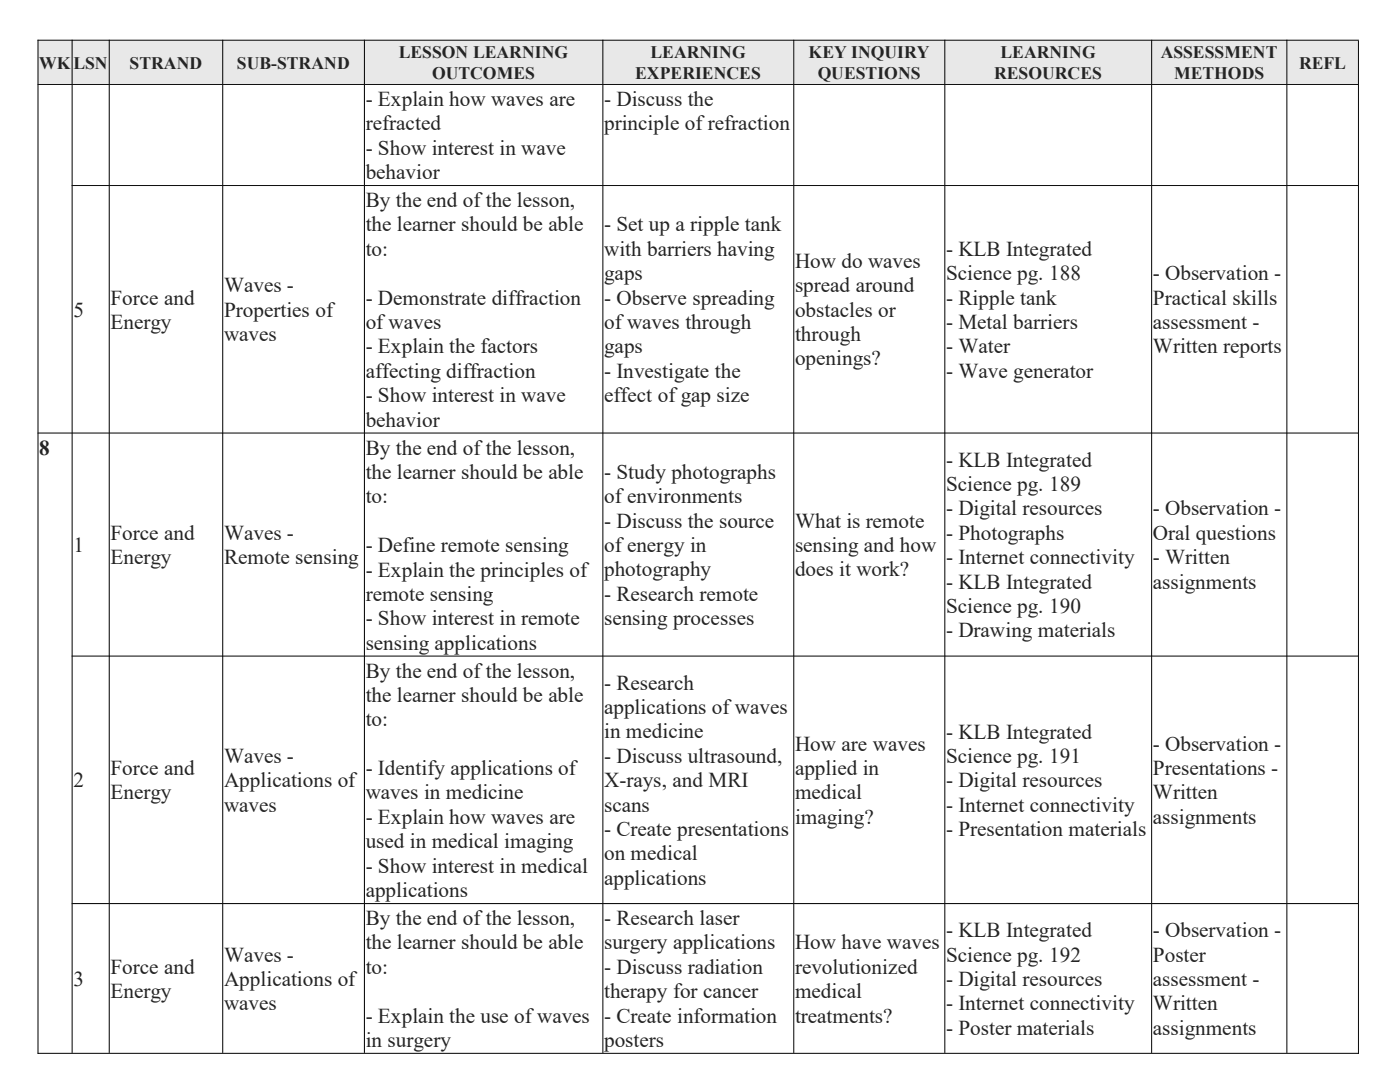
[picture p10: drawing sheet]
<svg xmlns="http://www.w3.org/2000/svg" width="279mm" height="216mm" viewBox="0 0 279 216" stroke-linecap="round" stroke-linejoin="round" font-family="sans-serif">
<defs><g id="words">
<g font-size="4.2" fill="#212529">
<text x="73" y="21.1">- Explain how waves are</text>
<text x="120.6" y="21.1">- Discuss the</text>
<text x="73" y="26">refracted</text>
<text x="120.6" y="26">principle ofrefraction</text>
<text x="73" y="30.8">- Show interest in wave</text>
<text x="73" y="35.7">behavior</text>
<text x="73" y="41.3">By the end ofthe lesson,</text>
<text x="73" y="46.2">the learner should be able</text>
<text x="120.6" y="46.2">- Set up a ripple tank</text>
<text x="73" y="51">to:</text>
<text x="120.6" y="51">with barriers having</text>
<text x="158.7" y="53.4">How do waves</text>
<text x="188.8" y="51">- KLB Integrated</text>
<text x="44.7" y="58.3">Waves -</text>
<text x="120.6" y="55.9">gaps</text>
<text x="158.7" y="58.3">spread around</text>
<text x="188.8" y="55.9">Science pg. 188</text>
<text x="230.1" y="55.9">- Observation -</text>
<text x="14.6" y="63.2">5</text>
<text x="22.1" y="60.8">Force and</text>
<text x="22.1" y="65.6">Energy</text>
<text x="44.7" y="63.2">Properties of</text>
<text x="73" y="60.8">- Demonstrate diffraction</text>
<text x="73" y="65.6">ofwaves</text>
<text x="120.6" y="60.8">- Observe spreading</text>
<text x="120.6" y="65.6">ofwaves through</text>
<text x="158.7" y="63.2">obstacles or</text>
<text x="188.8" y="60.8">- Ripple tank</text>
<text x="188.8" y="65.6">- Metal barriers</text>
<text x="230.1" y="60.8">Practical skills</text>
<text x="230.1" y="65.6">assessment -</text>
<text x="44.7" y="68">waves</text>
<text x="73" y="70.5">- Explain the factors</text>
<text x="120.6" y="70.5">gaps</text>
<text x="158.7" y="68">through</text>
<text x="188.8" y="70.5">- Water</text>
<text x="230.1" y="70.5">Written reports</text>
<text x="73" y="75.4">affecting diffraction</text>
<text x="120.6" y="75.4">- Investigate the</text>
<text x="158.7" y="72.9">openings?</text>
<text x="188.8" y="75.4">- Wave generator</text>
<text x="73" y="80.2">- Show interest in wave</text>
<text x="120.6" y="80.2">effect ofgap size</text>
<text x="73" y="85.1">behavior</text>
<text x="7.8" y="90.7">8</text>
<text x="73" y="90.7">By the end ofthe lesson,</text>
<text x="73" y="95.6">the learner should be able</text>
<text x="120.6" y="95.6">- Study photographs</text>
<text x="188.8" y="93.1">- KLB Integrated</text>
<text x="73" y="100.4">to:</text>
<text x="120.6" y="100.4">ofenvironments</text>
<text x="188.8" y="98">Science pg. 189</text>
<text x="22.1" y="107.7">Force and</text>
<text x="44.7" y="107.7">Waves -</text>
<text x="120.6" y="105.3">- Discuss the source</text>
<text x="158.7" y="105.3">What is remote</text>
<text x="188.8" y="102.8">- Digital resources</text>
<text x="188.8" y="107.7">- Photographs</text>
<text x="230.1" y="102.8">- Observation -</text>
<text x="230.1" y="107.7">Oral questions</text>
<text x="14.6" y="110.2">1</text>
<text x="22.1" y="112.6">Energy</text>
<text x="44.7" y="112.6">Remote sensing</text>
<text x="73" y="110.2">- Define remote sensing</text>
<text x="120.6" y="110.1">ofenergy in</text>
<text x="158.7" y="110.1">sensing and how</text>
<text x="188.8" y="112.6">- Internet connectivity</text>
<text x="230.1" y="112.6">- Written</text>
<text x="73" y="115">- Explain the principles of</text>
<text x="73" y="119.9">remote sensing</text>
<text x="120.6" y="115">photography</text>
<text x="120.6" y="119.9">- Research remote</text>
<text x="158.7" y="115">does it work?</text>
<text x="188.8" y="117.5">- KLB Integrated</text>
<text x="230.1" y="117.5">assignments</text>
<text x="73" y="124.8">- Show interest in remote</text>
<text x="120.6" y="124.7">sensing processes</text>
<text x="188.8" y="122.3">Science pg. 190</text>
<text x="73" y="129.6">sensing applications</text>
<text x="188.8" y="127.2">- Drawing materials</text>
<text x="73" y="135.2">By the end ofthe lesson,</text>
<text x="120.6" y="137.6">- Research</text>
<text x="73" y="140.1">the learner should be able</text>
<text x="120.6" y="142.5">applications ofwaves</text>
<text x="73" y="144.9">to:</text>
<text x="120.6" y="147.3">in medicine</text>
<text x="158.7" y="149.8">How are waves</text>
<text x="188.8" y="147.4">- KLB Integrated</text>
<text x="230.1" y="149.8">- Observation -</text>
<text x="22.1" y="154.7">Force and</text>
<text x="44.7" y="152.2">Waves -</text>
<text x="73" y="154.7">- Identify applications of</text>
<text x="120.6" y="152.2">- Discuss ultrasound,</text>
<text x="158.7" y="154.7">applied in</text>
<text x="188.8" y="152.2">Science pg. 191</text>
<text x="230.1" y="154.7">Presentations -</text>
<text x="14.6" y="157.1">2</text>
<text x="22.1" y="159.5">Energy</text>
<text x="44.7" y="157.1">Applications of</text>
<text x="44.7" y="161.9">waves</text>
<text x="73" y="159.5">waves in medicine</text>
<text x="120.6" y="157.1">X-rays, and MRI</text>
<text x="120.6" y="161.9">scans</text>
<text x="158.7" y="159.5">medical</text>
<text x="188.8" y="157.1">- Digital resources</text>
<text x="188.8" y="161.9">- Internet connectivity</text>
<text x="230.1" y="159.5">Written</text>
<text x="73" y="164.4">- Explain how waves are</text>
<text x="120.6" y="166.8">- Create presentations</text>
<text x="158.7" y="164.4">imaging?</text>
<text x="188.8" y="166.8">- Presentation materials</text>
<text x="230.1" y="164.4">assignments</text>
<text x="73" y="169.3">used in medical imaging</text>
<text x="120.6" y="171.7">on medical</text>
<text x="73" y="174.1">- Show interest in medical</text>
<text x="73" y="179">applications</text>
<text x="120.6" y="176.5">applications</text>
<text x="73" y="184.6">By the end ofthe lesson,</text>
<text x="120.6" y="184.6">- Research laser</text>
<text x="44.7" y="191.9">Waves -</text>
<text x="73" y="189.5">the learner should be able</text>
<text x="120.6" y="189.5">surgery applications</text>
<text x="158.7" y="189.5">How have waves</text>
<text x="188.8" y="187">- KLB Integrated</text>
<text x="188.8" y="191.9">Science pg. 192</text>
<text x="230.1" y="187">- Observation -</text>
<text x="230.1" y="191.9">Poster</text>
<text x="14.6" y="196.7">3</text>
<text x="22.1" y="194.3">Force and</text>
<text x="44.7" y="196.7">Applications of</text>
<text x="73" y="194.3">to:</text>
<text x="120.6" y="194.3">- Discuss radiation</text>
<text x="158.7" y="194.3">revolutionized</text>
<text x="188.8" y="196.7">- Digital resources</text>
<text x="230.1" y="196.7">assessment -</text>
<text x="22.1" y="199.2">Energy</text>
<text x="44.7" y="201.6">waves</text>
<text x="120.6" y="199.2">therapy for cancer</text>
<text x="158.7" y="199.2">medical</text>
<text x="188.8" y="201.6">- Internet connectivity</text>
<text x="230.1" y="201.6">Written</text>
<text x="73" y="204.1">- Explain the use ofwaves</text>
<text x="73" y="208.9">in surgery</text>
<text x="120.6" y="204.1">- Create information</text>
<text x="120.6" y="208.9">posters</text>
<text x="158.7" y="204.1">treatments?</text>
<text x="188.8" y="206.5">- Poster materials</text>
<text x="230.1" y="206.5">assignments</text>
</g>
<g font-size="3.5" fill="#212529">
<text x="79.6" y="11.7">LESSON LEARNING</text>
<text x="129.8" y="11.7">LEARNING</text>
<text x="161.4" y="11.7">KEY INQUIRY</text>
<text x="199.7" y="11.7">LEARNING</text>
<text x="231.6" y="11.7">ASSESSMENT</text>
<text x="7.8" y="13.7">WK</text>
<text x="14.6" y="13.7">LSN</text>
<text x="25.9" y="13.7">STRAND</text>
<text x="47.3" y="13.7">SUB-STRAND</text>
<text x="86.2" y="15.7">OUTCOMES</text>
<text x="126.8" y="15.7">EXPERIENCES</text>
<text x="163.2" y="15.7">QUESTIONS</text>
<text x="198.4" y="15.7">RESOURCES</text>
<text x="234.3" y="15.7">METHODS</text>
<text x="259.2" y="13.7">REFL</text>
</g>
</g></defs>
<path d="M7.6 8.1h6.8v8.7h-6.8z" fill-rule="evenodd" fill="#deeaf6"/>
<path d="M14.4 7.9h7.4v8.8h-7.4z" fill-rule="evenodd" fill="#fff"/>
<path d="M14.4 8.1h7.4v8.7h-7.4z" fill-rule="evenodd" fill="#deeaf6"/>
<path d="M21.8 7.9h22.6v8.8h-22.6z" fill-rule="evenodd" fill="#fff"/>
<path d="M21.9 8.1h22.5v8.7h-22.5z" fill-rule="evenodd" fill="#deeaf6"/>
<path d="M44.4 7.9h28.3v8.8h-28.3z" fill-rule="evenodd" fill="#fff"/>
<path d="M44.5 8.1h28.2v8.7h-28.2z" fill-rule="evenodd" fill="#deeaf6"/>
<path d="M72.7 7.9h47.6v8.8h-47.6z" fill-rule="evenodd" fill="#fff"/>
<path d="M72.8 8.1h47.5v8.7h-47.5z" fill-rule="evenodd" fill="#deeaf6"/>
<path d="M120.3 7.9h38.1v8.8h-38.1z" fill-rule="evenodd" fill="#fff"/>
<path d="M120.4 8.1h38v8.7h-38z" fill-rule="evenodd" fill="#deeaf6"/>
<path d="M158.4 7.9h30.2v8.8h-30.2z" fill-rule="evenodd" fill="#fff"/>
<path d="M158.5 8.1h30v8.7h-30z" fill-rule="evenodd" fill="#deeaf6"/>
<path d="M188.6 7.9h41.2v8.8h-41.2z" fill-rule="evenodd" fill="#fff"/>
<path d="M188.6 8.1h41.2v8.7h-41.2z" fill-rule="evenodd" fill="#deeaf6"/>
<path d="M229.8 7.9h27v8.8h-27z" fill-rule="evenodd" fill="#fff"/>
<path d="M229.9 8.1h26.9v8.7h-26.9z" fill-rule="evenodd" fill="#deeaf6"/>
<path d="M256.8 7.9h14.3v8.8h-14.3z" fill-rule="evenodd" fill="#fff"/>
<path d="M256.9 8.1h14.2v8.7h-14.2z" fill-rule="evenodd" fill="#deeaf6"/>
<g fill="#fff">
<path d="M7.6 16.7h6.8v20.2h-6.8z" fill-rule="evenodd"/>
<path d="M7.6 16.9h6.8v20.1h-6.8z" fill-rule="evenodd"/>
<path d="M14.4 16.7h7.4v20.2h-7.4z" fill-rule="evenodd"/>
<path d="M14.4 16.9h7.4v20.1h-7.4z" fill-rule="evenodd"/>
<path d="M21.8 16.7h22.6v20.2h-22.6z" fill-rule="evenodd"/>
<path d="M21.9 16.9h22.5v20.1h-22.5z" fill-rule="evenodd"/>
<path d="M44.4 16.7h28.3v20.2h-28.3z" fill-rule="evenodd"/>
<path d="M44.5 16.9h28.2v20.1h-28.2z" fill-rule="evenodd"/>
<path d="M72.7 16.7h47.6v20.2h-47.6z" fill-rule="evenodd"/>
<path d="M72.8 16.9h47.5v20.1h-47.5z" fill-rule="evenodd"/>
<path d="M120.3 16.7h38.1v20.2h-38.1z" fill-rule="evenodd"/>
<path d="M120.4 16.9h38v20.1h-38z" fill-rule="evenodd"/>
<path d="M158.4 16.7h30.2v20.2h-30.2z" fill-rule="evenodd"/>
<path d="M158.5 16.9h30v20.1h-30z" fill-rule="evenodd"/>
<path d="M188.6 16.7h41.2v20.2h-41.2z" fill-rule="evenodd"/>
<path d="M188.6 16.9h41.2v20.1h-41.2z" fill-rule="evenodd"/>
<path d="M229.8 16.7h27v20.2h-27z" fill-rule="evenodd"/>
<path d="M229.9 16.9h26.9v20.1h-26.9z" fill-rule="evenodd"/>
<path d="M256.8 16.7h14.3v20.2h-14.3z" fill-rule="evenodd"/>
<path d="M256.9 16.9h14.2v20.1h-14.2z" fill-rule="evenodd"/>
<path d="M7.6 36.9h6.8v49.4h-6.8z" fill-rule="evenodd"/>
<path d="M7.6 37.1h6.8v49.2h-6.8z" fill-rule="evenodd"/>
<path d="M14.4 36.9h7.4v49.4h-7.4z" fill-rule="evenodd"/>
<path d="M14.4 37.1h7.4v49.2h-7.4z" fill-rule="evenodd"/>
<path d="M21.8 36.9h22.6v49.4h-22.6z" fill-rule="evenodd"/>
<path d="M21.9 37.1h22.5v49.2h-22.5z" fill-rule="evenodd"/>
<path d="M44.4 36.9h28.3v49.4h-28.3z" fill-rule="evenodd"/>
<path d="M44.5 37.1h28.2v49.2h-28.2z" fill-rule="evenodd"/>
<path d="M72.7 36.9h47.6v49.4h-47.6z" fill-rule="evenodd"/>
<path d="M72.8 37.1h47.5v49.2h-47.5z" fill-rule="evenodd"/>
<path d="M120.3 36.9h38.1v49.4h-38.1z" fill-rule="evenodd"/>
<path d="M120.4 37.1h38v49.2h-38z" fill-rule="evenodd"/>
<path d="M158.4 36.9h30.2v49.4h-30.2z" fill-rule="evenodd"/>
<path d="M158.5 37.1h30v49.2h-30z" fill-rule="evenodd"/>
<path d="M188.6 36.9h41.2v49.4h-41.2z" fill-rule="evenodd"/>
<path d="M188.6 37.1h41.2v49.2h-41.2z" fill-rule="evenodd"/>
<path d="M229.8 36.9h27v49.4h-27z" fill-rule="evenodd"/>
<path d="M229.9 37.1h26.9v49.2h-26.9z" fill-rule="evenodd"/>
<path d="M256.8 36.9h14.3v49.4h-14.3z" fill-rule="evenodd"/>
<path d="M256.9 37.1h14.2v49.2h-14.2z" fill-rule="evenodd"/>
<path d="M7.6 86.3h6.8v123.8h-6.8z" fill-rule="evenodd"/>
<path d="M7.6 86.4h6.8v123.8h-6.8z" fill-rule="evenodd"/>
<path d="M14.4 86.3h7.4v44.5h-7.4z" fill-rule="evenodd"/>
<path d="M14.4 86.4h7.4v44.5h-7.4z" fill-rule="evenodd"/>
<path d="M21.8 86.3h22.6v44.5h-22.6z" fill-rule="evenodd"/>
<path d="M21.9 86.4h22.5v44.5h-22.5z" fill-rule="evenodd"/>
<path d="M44.4 86.3h28.3v44.5h-28.3z" fill-rule="evenodd"/>
<path d="M44.5 86.4h28.2v44.5h-28.2z" fill-rule="evenodd"/>
<path d="M72.7 86.3h47.6v44.5h-47.6z" fill-rule="evenodd"/>
<path d="M72.8 86.4h47.5v44.5h-47.5z" fill-rule="evenodd"/>
<path d="M120.3 86.3h38.1v44.5h-38.1z" fill-rule="evenodd"/>
<path d="M120.4 86.4h38v44.5h-38z" fill-rule="evenodd"/>
<path d="M158.4 86.3h30.2v44.5h-30.2z" fill-rule="evenodd"/>
<path d="M158.5 86.4h30v44.5h-30z" fill-rule="evenodd"/>
<path d="M188.6 86.3h41.2v44.5h-41.2z" fill-rule="evenodd"/>
<path d="M188.6 86.4h41.2v44.5h-41.2z" fill-rule="evenodd"/>
<path d="M229.8 86.3h27v44.5h-27z" fill-rule="evenodd"/>
<path d="M229.9 86.4h26.9v44.5h-26.9z" fill-rule="evenodd"/>
<path d="M256.8 86.3h14.3v44.5h-14.3z" fill-rule="evenodd"/>
<path d="M256.9 86.4h14.2v44.5h-14.2z" fill-rule="evenodd"/>
<path d="M14.4 130.8h7.4v49.4h-7.4z" fill-rule="evenodd"/>
<path d="M14.4 131h7.4v49.2h-7.4z" fill-rule="evenodd"/>
<path d="M21.8 130.8h22.6v49.4h-22.6z" fill-rule="evenodd"/>
<path d="M21.9 131h22.5v49.2h-22.5z" fill-rule="evenodd"/>
<path d="M44.4 130.8h28.3v49.4h-28.3z" fill-rule="evenodd"/>
<path d="M44.5 131h28.2v49.2h-28.2z" fill-rule="evenodd"/>
<path d="M72.7 130.8h47.6v49.4h-47.6z" fill-rule="evenodd"/>
<path d="M72.8 131h47.5v49.2h-47.5z" fill-rule="evenodd"/>
<path d="M120.3 130.8h38.1v49.4h-38.1z" fill-rule="evenodd"/>
<path d="M120.4 131h38v49.2h-38z" fill-rule="evenodd"/>
<path d="M158.4 130.8h30.2v49.4h-30.2z" fill-rule="evenodd"/>
<path d="M158.5 131h30v49.2h-30z" fill-rule="evenodd"/>
<path d="M188.6 130.8h41.2v49.4h-41.2z" fill-rule="evenodd"/>
<path d="M188.6 131h41.2v49.2h-41.2z" fill-rule="evenodd"/>
<path d="M229.8 130.8h27v49.4h-27z" fill-rule="evenodd"/>
<path d="M229.9 131h26.9v49.2h-26.9z" fill-rule="evenodd"/>
<path d="M256.8 130.8h14.3v49.4h-14.3z" fill-rule="evenodd"/>
<path d="M256.9 131h14.2v49.2h-14.2z" fill-rule="evenodd"/>
<path d="M14.4 180.2h7.4v29.9h-7.4z" fill-rule="evenodd"/>
<path d="M14.4 180.4h7.4v29.8h-7.4z" fill-rule="evenodd"/>
<path d="M21.8 180.2h22.6v29.9h-22.6z" fill-rule="evenodd"/>
<path d="M21.9 180.4h22.5v29.8h-22.5z" fill-rule="evenodd"/>
<path d="M44.4 180.2h28.3v29.9h-28.3z" fill-rule="evenodd"/>
<path d="M44.5 180.4h28.2v29.8h-28.2z" fill-rule="evenodd"/>
<path d="M72.7 180.2h47.6v29.9h-47.6z" fill-rule="evenodd"/>
<path d="M72.8 180.4h47.5v29.8h-47.5z" fill-rule="evenodd"/>
<path d="M120.3 180.2h38.1v29.9h-38.1z" fill-rule="evenodd"/>
<path d="M120.4 180.4h38v29.8h-38z" fill-rule="evenodd"/>
<path d="M158.4 180.2h30.2v29.9h-30.2z" fill-rule="evenodd"/>
<path d="M158.5 180.4h30v29.8h-30z" fill-rule="evenodd"/>
<path d="M188.6 180.2h41.2v29.9h-41.2z" fill-rule="evenodd"/>
<path d="M188.6 180.4h41.2v29.8h-41.2z" fill-rule="evenodd"/>
<path d="M229.8 180.2h27v29.9h-27z" fill-rule="evenodd"/>
<path d="M229.9 180.4h26.9v29.8h-26.9z" fill-rule="evenodd"/>
<path d="M256.8 180.2h14.3v29.9h-14.3z" fill-rule="evenodd"/>
<path d="M256.9 180.4h14.2v29.8h-14.2z" fill-rule="evenodd"/>
</g>
<g fill="none" stroke="#000" stroke-width=".2">
<path d="M7.5 8h263.7M7.5 16.8h263.7M7.6 7.9v202.4M14.4 7.9v202.2M21.8 7.9v202.2M44.4 7.9v202.2M72.7 7.9v202.2M120.3 7.9v202.2M158.4 7.9v202.2M188.6 7.9v202.2M229.8 7.9v202.2M256.8 7.9v202.2"/>
<path d="M271.1 8.1v202.2M14.3 37h256.9M7.5 86.4h263.7M14.3 130.9h256.9M14.3 180.3h256.9M7.5 210.2h263.7"/>
</g>
<use href="#words"/>
</svg>
